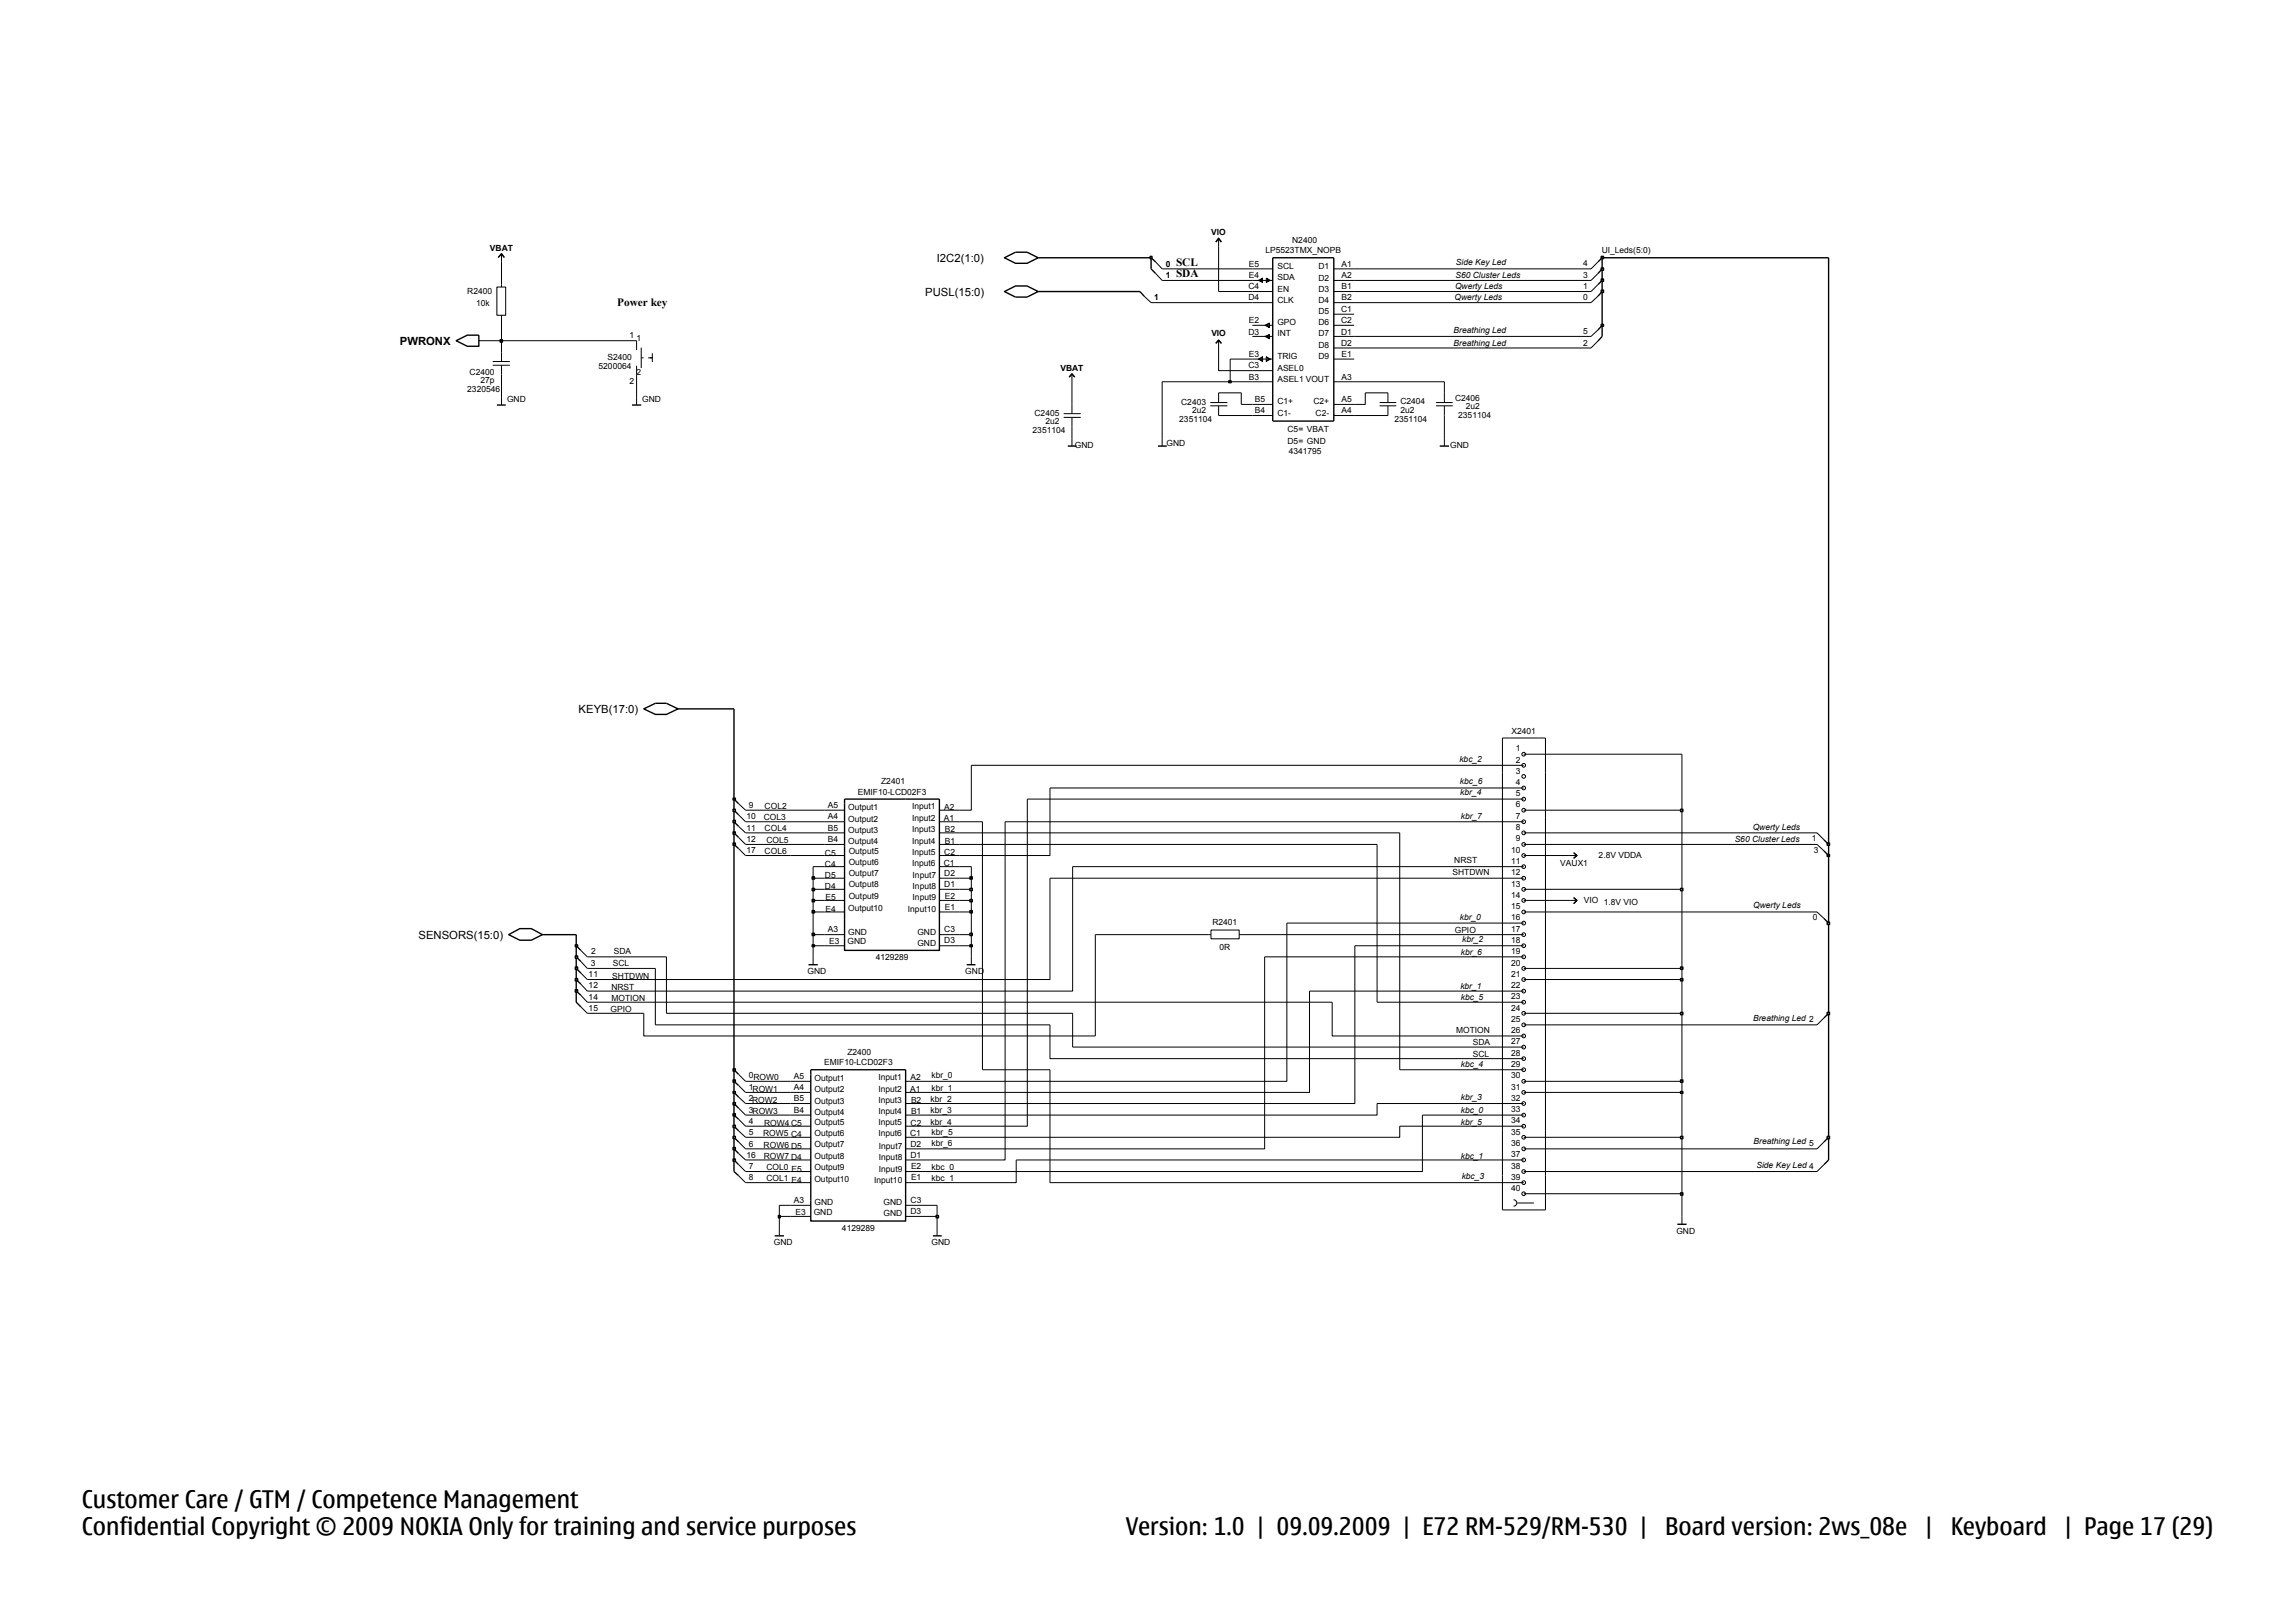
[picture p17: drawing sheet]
<svg xmlns="http://www.w3.org/2000/svg" width="420mm" height="297mm" viewBox="0 0 420 297" stroke-linecap="round" stroke-linejoin="round" font-family="sans-serif">
<defs><g id="words">
<g font-size="4.4">
<text x="15" y="275.9">Customer Care / GTM / Competence Management</text>
<text x="15" y="280.8">Confidential Copyright © 2009 NOKIA Only for training and service purposes</text>
<text x="206" y="280.9">Version: 1.0 | 09.09.2009 | E72 RM-529/RM-530 |</text>
<text x="304.8" y="280.9">Board version: 2ws_08e</text>
<text x="352.2" y="280.9">|</text>
<text x="357" y="280.9">Keyboard</text>
<text x="377.7" y="280.9">| Page 17 (29)</text>
</g>
<g font-size="2.1">
<text x="171.5" y="47.9">I2C2(1:0)</text>
<text x="215.2" y="50.7">SDA</text>
<text x="215.2" y="48.7">SCL</text>
<text x="112.9" y="56.1">Power key</text>
<text x="169.3" y="54.1">PUSL(15:0)</text>
<text x="73.2" y="63.1">PWRONX</text>
<text x="105.9" y="130.5">KEYB(17:0)</text>
<text x="76.6" y="171.8">SENSORS(15:0)</text>
</g>
<g font-size="1.5">
<text x="89.7" y="45.9">VBAT</text>
<text x="221.7" y="43">VIO</text>
<text x="231.6" y="46.3">LP5523TMX_NOPB</text>
<text x="236.5" y="44.5">N2400</text>
<text x="293.1" y="46.2">UI_Leds(5:0)</text>
<text x="85.5" y="53.8">R2400</text>
<text x="213.4" y="50.8">1</text>
<text x="213.4" y="48.8">0</text>
<text x="228.5" y="52.9">C4</text>
<text x="228.6" y="50.9">E4</text>
<text x="228.6" y="48.8">E5</text>
<text x="233.8" y="51.3">SDA</text>
<text x="233.8" y="49.2">SCL</text>
<text x="233.8" y="53.4">EN</text>
<text x="241.3" y="53.4">D3</text>
<text x="241.3" y="49.2">D1</text>
<text x="241.3" y="51.3">D2</text>
<text x="245.5" y="52.9">B1</text>
<text x="245.5" y="48.8">A1</text>
<text x="245.5" y="50.9">A2</text>
<text x="266.3" y="52.9">Qwerty Leds</text>
<text x="266.4" y="50.8">S60 Cluster Leds</text>
<text x="266.4" y="48.5">Side Key Led</text>
<text x="289.7" y="50.8">3</text>
<text x="289.7" y="48.8">4</text>
<text x="289.7" y="52.9">1</text>
<text x="87.1" y="56">10k</text>
<text x="211.2" y="54.9">1</text>
<text x="228.5" y="55">D4</text>
<text x="228.6" y="59.1">E2</text>
<text x="233.8" y="55.4">CLK</text>
<text x="233.8" y="59.5">GPO</text>
<text x="241.3" y="55.4">D4</text>
<text x="241.3" y="57.5">D5</text>
<text x="241.3" y="59.5">D6</text>
<text x="245.4" y="57.1">C1</text>
<text x="245.4" y="59.1">C2</text>
<text x="245.5" y="55">B2</text>
<text x="266.2" y="55">Qwerty Leds</text>
<text x="289.7" y="54.9">0</text>
<text x="111.2" y="65.9">S2400</text>
<text x="115.2" y="61.9">1</text>
<text x="116.5" y="62.4">1</text>
<text x="221.7" y="61.6">VIO</text>
<text x="228.5" y="61.2">D3</text>
<text x="228.6" y="65.3">E3</text>
<text x="233.8" y="65.7">TRIG</text>
<text x="233.8" y="61.6">INT</text>
<text x="241.3" y="61.6">D7</text>
<text x="241.3" y="63.7">D8</text>
<text x="241.3" y="65.7">D9</text>
<text x="245.4" y="61.2">D1</text>
<text x="245.4" y="63.3">D2</text>
<text x="245.5" y="65.3">E1</text>
<text x="266" y="61">Breathing Led</text>
<text x="266" y="63.3">Breathing Led</text>
<text x="289.7" y="63.2">2</text>
<text x="289.7" y="61.1">5</text>
<text x="85.5" y="71.8">2320546</text>
<text x="85.9" y="68.5">C2400</text>
<text x="87.9" y="70.1">27p</text>
<text x="109.5" y="67.6">5200064</text>
<text x="115.2" y="70.2">2</text>
<text x="116.5" y="68.5">2</text>
<text x="194.1" y="67.8">VBAT</text>
<text x="228.5" y="67.4">C3</text>
<text x="228.6" y="69.4">B3</text>
<text x="233.8" y="67.8">ASEL0</text>
<text x="233.8" y="69.9">ASEL1 VOUT</text>
<text x="245.5" y="69.4">A3</text>
<text x="92.8" y="73.5">GND</text>
<text x="117.5" y="73.5">GND</text>
<text x="189.3" y="76">C2405</text>
<text x="191.3" y="77.6">2u2</text>
<text x="215.8" y="77.2">2351104</text>
<text x="216.2" y="74">C2403</text>
<text x="218.1" y="75.6">2u2</text>
<text x="229.6" y="75.6">B4</text>
<text x="229.6" y="73.6">B5</text>
<text x="233.8" y="76.1">C1-</text>
<text x="233.8" y="74">C1+</text>
<text x="240.4" y="74">C2+</text>
<text x="240.8" y="76.1">C2-</text>
<text x="245.5" y="75.6">A4</text>
<text x="245.5" y="73.6">A5</text>
<text x="255.2" y="77.2">2351104</text>
<text x="256.3" y="74">C2404</text>
<text x="256.3" y="75.5">2u2</text>
<text x="266.3" y="73.3">C2406</text>
<text x="266.9" y="76.5">2351104</text>
<text x="268.3" y="74.9">2u2</text>
<text x="189" y="79.2">2351104</text>
<text x="196.7" y="81.9">GND</text>
<text x="213.5" y="81.6">GND</text>
<text x="235.6" y="81.2">D5= GND</text>
<text x="235.6" y="79.1">C5= VBAT</text>
<text x="235.8" y="83.1">4341795</text>
<text x="265.4" y="82.1">GND</text>
<text x="276.6" y="134.3">X2401</text>
<text x="277.4" y="137.4">1</text>
<text x="161.3" y="143.5">Z2401</text>
<text x="267.1" y="139.4">kbc_2</text>
<text x="267.2" y="143.4">kbc_6</text>
<text x="277.4" y="143.7">4</text>
<text x="277.4" y="139.6">2</text>
<text x="277.4" y="141.6">3</text>
<text x="136.6" y="149.9">10</text>
<text x="137" y="147.8">9</text>
<text x="139.9" y="148.1">COL2</text>
<text x="151.5" y="150">A4</text>
<text x="151.5" y="147.9">A5</text>
<text x="155.2" y="148.3">Output1</text>
<text x="157" y="145.4">EMIF10-LCD02F3</text>
<text x="166.9" y="148.1">Input1</text>
<text x="172.8" y="148.2">A2</text>
<text x="267.2" y="145.5">kbr_4</text>
<text x="267.3" y="149.8">kbr_7</text>
<text x="277.4" y="145.7">5</text>
<text x="277.4" y="147.8">6</text>
<text x="277.4" y="149.9">7</text>
<text x="136.6" y="152">11</text>
<text x="136.6" y="154">12</text>
<text x="139.8" y="150.1">COL3</text>
<text x="139.9" y="152.2">COL4</text>
<text x="140.3" y="154.4">COL5</text>
<text x="151.5" y="152">B5</text>
<text x="151.5" y="154.1">B4</text>
<text x="155.2" y="152.4">Output3</text>
<text x="155.2" y="154.5">Output4</text>
<text x="155.2" y="150.4">Output2</text>
<text x="166.9" y="150.2">Input2</text>
<text x="166.9" y="154.4">Input4</text>
<text x="166.9" y="152.2">Input3</text>
<text x="172.7" y="150.3">A1</text>
<text x="172.9" y="154.4">B1</text>
<text x="172.9" y="152.3">B2</text>
<text x="277.4" y="151.9">8</text>
<text x="277.4" y="153.9">9</text>
<text x="317.5" y="154.1">S60 Cluster Leds</text>
<text x="320.8" y="151.9">Qwerty Leds</text>
<text x="331.6" y="153.8">1</text>
<text x="136.6" y="156.1">17</text>
<text x="139.9" y="156.3">COL6</text>
<text x="151" y="158.6">C4</text>
<text x="151" y="156.6">C5</text>
<text x="151" y="160.7">D5</text>
<text x="155.3" y="158.3">Output6</text>
<text x="155.3" y="156.2">Output5</text>
<text x="155.3" y="160.4">Output7</text>
<text x="166.9" y="158.4">Input6</text>
<text x="166.9" y="156.4">Input5</text>
<text x="167" y="160.7">Input7</text>
<text x="172.7" y="158.4">C1</text>
<text x="172.8" y="156.4">C2</text>
<text x="172.8" y="160.3">D2</text>
<text x="265.8" y="160.2">SHTDWN</text>
<text x="266.1" y="157.9">NRST</text>
<text x="276.5" y="156.1">10</text>
<text x="276.5" y="158.1">11</text>
<text x="276.5" y="160.2">12</text>
<text x="285.5" y="158.5">VAUX1</text>
<text x="292.6" y="157.1">2.8V VDDA</text>
<text x="331.9" y="156">3</text>
<text x="151" y="162.7">D4</text>
<text x="151.1" y="166.9">E4</text>
<text x="151.1" y="164.8">E5</text>
<text x="155.2" y="166.7">Output10</text>
<text x="155.3" y="162.4">Output8</text>
<text x="155.3" y="164.5">Output9</text>
<text x="166.2" y="166.9">Input10</text>
<text x="167" y="164.8">Input9</text>
<text x="167" y="162.7">Input8</text>
<text x="172.8" y="162.3">D1</text>
<text x="172.9" y="166.5">E1</text>
<text x="172.9" y="164.4">E2</text>
<text x="276.5" y="162.2">13</text>
<text x="276.5" y="164.3">14</text>
<text x="276.5" y="166.4">15</text>
<text x="289.9" y="165.2">VIO 1.8V VIO</text>
<text x="320.8" y="166.2">Qwerty Leds</text>
<text x="151.5" y="170.6">A3</text>
<text x="151.7" y="172.7">E3</text>
<text x="155.1" y="172.8">GND</text>
<text x="155.2" y="171">GND</text>
<text x="167.9" y="171">GND</text>
<text x="167.9" y="173.1">GND</text>
<text x="172.8" y="170.6">C3</text>
<text x="172.8" y="172.6">D3</text>
<text x="221.9" y="169.4">R2401</text>
<text x="223.2" y="173.9">0R</text>
<text x="266.2" y="170.8">GPIO</text>
<text x="267.2" y="168.3">kbr_0</text>
<text x="267.6" y="172.4">kbr_2</text>
<text x="276.5" y="168.4">16</text>
<text x="276.5" y="170.5">17</text>
<text x="276.5" y="172.6">18</text>
<text x="331.8" y="168.4">0</text>
<text x="107.7" y="178.8">11</text>
<text x="108.2" y="176.8">3</text>
<text x="108.2" y="174.7">2</text>
<text x="112.1" y="179.1">SHTDWN</text>
<text x="112.1" y="176.8">SCL</text>
<text x="112.3" y="174.6">SDA</text>
<text x="147.8" y="178.2">GND</text>
<text x="160.3" y="175.7">4129289</text>
<text x="176.7" y="178.2">GND</text>
<text x="267.3" y="174.8">kbr_6</text>
<text x="276.5" y="174.6">19</text>
<text x="276.5" y="176.7">20</text>
<text x="276.5" y="178.8">21</text>
<text x="107.7" y="185">15</text>
<text x="107.7" y="180.8">12</text>
<text x="107.7" y="183">14</text>
<text x="111.7" y="185.2">GPIO</text>
<text x="111.9" y="183.1">MOTION</text>
<text x="111.9" y="181.2">NRST</text>
<text x="267.3" y="180.9">kbr_1</text>
<text x="267.3" y="183">kbc_5</text>
<text x="276.5" y="180.8">22</text>
<text x="276.5" y="182.9">23</text>
<text x="276.5" y="184.9">24</text>
<text x="266.5" y="189.1">MOTION</text>
<text x="269.5" y="191.3">SDA</text>
<text x="276.5" y="187">25</text>
<text x="276.5" y="189.1">26</text>
<text x="276.5" y="191.1">27</text>
<text x="320.8" y="186.9">Breathing Led 2</text>
<text x="137" y="197.4">0ROW0</text>
<text x="145.3" y="197.5">A5</text>
<text x="149.1" y="197.9">Output1</text>
<text x="150.8" y="194.9">EMIF10-LCD02F3</text>
<text x="155.1" y="193.1">Z2400</text>
<text x="160.7" y="197.7">Input1</text>
<text x="166.6" y="197.7">A2</text>
<text x="170.5" y="197.3">kbr_0</text>
<text x="267.3" y="195.3">kbc_4</text>
<text x="269.5" y="193.4">SCL</text>
<text x="276.5" y="193.2">28</text>
<text x="276.5" y="195.3">29</text>
<text x="276.5" y="197.3">30</text>
<text x="137" y="203.6">3ROW3</text>
<text x="137" y="199.5">1ROW1</text>
<text x="137" y="201.5">2ROW2</text>
<text x="145.3" y="199.5">A4</text>
<text x="145.3" y="203.6">B4</text>
<text x="145.3" y="201.5">B5</text>
<text x="149.1" y="199.9">Output2</text>
<text x="149.1" y="202">Output3</text>
<text x="160.7" y="199.8">Input2</text>
<text x="160.7" y="203.9">Input4</text>
<text x="160.7" y="201.8">Input3</text>
<text x="166.6" y="199.8">A1</text>
<text x="166.7" y="203.9">B1</text>
<text x="166.7" y="201.9">B2</text>
<text x="170.3" y="203.7">kbr_3</text>
<text x="170.3" y="201.7">kbr_2</text>
<text x="170.5" y="199.7">kbr_1</text>
<text x="267.3" y="201.3">kbr_3</text>
<text x="267.3" y="203.6">kbc_0</text>
<text x="276.5" y="203.6">33</text>
<text x="276.5" y="199.4">31</text>
<text x="276.5" y="201.4">32</text>
<text x="137" y="205.7">4</text>
<text x="137" y="209.8">6</text>
<text x="137" y="207.7">5</text>
<text x="139.7" y="208">ROW5 C4</text>
<text x="139.8" y="206">ROW4 C5</text>
<text x="149.1" y="209.9">Output7</text>
<text x="149.1" y="207.9">Output6</text>
<text x="149.1" y="205.8">Output5</text>
<text x="149.1" y="204.1">Output4</text>
<text x="160.7" y="208">Input6</text>
<text x="160.7" y="205.9">Input5</text>
<text x="166.6" y="208">C1</text>
<text x="166.6" y="209.8">D2</text>
<text x="166.6" y="206">C2</text>
<text x="170.3" y="205.8">kbr_4</text>
<text x="170.5" y="209.7">kbr_6</text>
<text x="170.5" y="207.7">kbr_5</text>
<text x="267.3" y="205.8">kbr_5</text>
<text x="276.5" y="205.6">34</text>
<text x="276.5" y="207.6">35</text>
<text x="276.5" y="209.7">36</text>
<text x="320.9" y="209.3">Breathing Led</text>
<text x="331.1" y="209.8">5</text>
<text x="136.6" y="211.8">16</text>
<text x="137" y="216">8</text>
<text x="137" y="213.9">7</text>
<text x="139.8" y="210.1">ROW6 D5</text>
<text x="139.8" y="212">ROW7 D4</text>
<text x="140.3" y="214">COL0 E5</text>
<text x="149.1" y="212">Output8</text>
<text x="149.1" y="214.1">Output9</text>
<text x="160.8" y="212.3">Input8</text>
<text x="160.8" y="210.2">Input7</text>
<text x="160.8" y="214.4">Input9</text>
<text x="166.6" y="211.9">D1</text>
<text x="166.7" y="214">E2</text>
<text x="170.5" y="214">kbc_0</text>
<text x="267.3" y="212">kbc_1</text>
<text x="267.5" y="215.7">kbc_3</text>
<text x="276.5" y="211.8">37</text>
<text x="276.5" y="213.9">38</text>
<text x="276.5" y="215.9">39</text>
<text x="321.4" y="213.7">Side Key Led 4</text>
<text x="140.3" y="216.2">COL1 E4</text>
<text x="145.3" y="220.2">A3</text>
<text x="149" y="216.3">Output10</text>
<text x="149.1" y="220.6">GND</text>
<text x="160" y="216.4">Input10</text>
<text x="161.7" y="220.6">GND</text>
<text x="166.6" y="220.2">C3</text>
<text x="166.7" y="216">E1</text>
<text x="170.5" y="216.1">kbc_1</text>
<text x="276.5" y="218">40</text>
<text x="141.6" y="227.8">GND</text>
<text x="145.6" y="222.3">E3</text>
<text x="148.9" y="222.4">GND</text>
<text x="154.1" y="225.3">4129289</text>
<text x="161.7" y="222.6">GND</text>
<text x="166.6" y="222.2">D3</text>
<text x="170.5" y="227.8">GND</text>
<text x="306.8" y="225.7">GND</text>
</g>
</g></defs>
<g fill="none" stroke="#000" stroke-width=".18">
<path d="M90.9 52.5h1.6v5.2h-1.6zM91.8 46.4v1.5M91.8 52v.5M91.8 57.7v.5M91.8 46.4l-.6 .7M91.8 46.4l.5 .7M209.4 54.2l1.3 1.2M211.5 50l1.2 1.3M211.5 47.9l1.2 1.3M222.5 44.3l.5-.7 .5 .7M223 43.6v1.5M229.2 49.2h3.7"/>
<path d="M229.2 55.4h3.7M229.2 51.3h3.7M229.2 59.5h3.7M229.2 53.3h3.7M231.1 50.9l-.4 .4 .4 .4-.8-.4 .8-.4v.8M231.5 59.5l.8-.4-.4 .4 .4 .5zM231.7 50.9l.8 .4-.8 .4 .5-.4zM231.7 50.9v.8M232.3 59.1v.9M244.1 49.2h3.7M244.1 53.3h3.7M244.1 55.4h3.7"/>
<path d="M244.1 51.3h3.7M244.1 57.5h3.7M244.1 59.5h3.7M292.4 52.1l-1.2 1.2M292.4 54.2l-1.2 1.2M292.4 50l-1.2 1.3M292.4 47.9l-1.2 1.3M87.6 62.3h4.2v3.9M90.2 66.2h3.1M90.2 66.8h3.1M91.8 66.8v7.3M116.5 62.3v1.7"/>
<path d="M116.5 66.9v7.2M117.3 63.6v3.7M117.3 65.5h.5M118.6 65.5h.8M119.4 64.6v1.6M194.6 76.4h3.2M194.6 75.7h3.2M195.7 69l.5-.6 .5 .6M196.2 68.4v1.5M196.2 74v1.7M196.2 76.4v1.7M221.5 74.3h3.1"/>
<path d="M221.5 73.7h3.1M223 62.2v1.5M223 71.9v1.8M223 74.3v1.7M223 62.2l-.5 .6M223 62.2l.5 .6M229.2 65.7h3.7M229.2 69.9h3.7M229.2 74h3.7M229.2 61.6h3.7M229.2 67.8h3.7M229.2 76h3.7"/>
<path d="M231.1 65.3l-.4 .4 .4 .4-.8-.4 .8-.4v.8M231.5 61.6l.8-.4-.4 .4 .4 .4zM231.7 65.3l.8 .4-.8 .4 .5-.4zM231.7 65.3v.8M232.3 61.2v.8M244.1 61.6h3.7M244.1 65.7h3.7M244.1 76h3.7M244.1 69.9h3.7M244.1 63.7h3.7M244.1 74h3.7M252.5 74.3h3"/>
<path d="M252.5 73.7h3M254 71.9v1.8M254 74.3v1.7M262.8 73.7h3.1M262.8 74.3h3.1M264.3 71.9v1.8M264.3 74.3v1.7M292.4 60.4l-1.2 1.2M292.4 62.4l-1.2 1.3M196.2 80.2v1.4M212.7 80.2v1.4M264.3 80.2v1.4"/>
<path d="M275 135.1h7.8v86.3h-7.8zM135.2 155.3l1.2 1.3M135.2 151.2l1.2 1.2M135.2 149.1l1.2 1.3M135.2 147.1l1.2 1.2M135.2 153.3l1.2 1.2M150.9 156.6h3.7M150.9 152.4h3.7M150.9 148.3h3.7M150.9 154.5h3.7M150.9 158.6h3.7M150.9 150.4h3.7"/>
<path d="M171.9 156.6h3.7M171.9 152.4h3.7M171.9 150.4h3.7M171.9 148.3h3.7M171.9 154.5h3.7M171.9 158.6h3.7M287.1 156.6h1.5M288 156l.6 .6-.6 .5M332.5 152.4l1.3 1.3M332.5 154.5l1.3 1.2M106.3 178.1l1.2 1.1M106.3 173.9l1.2 1.2"/>
<path d="M106.3 175.9l1.2 1.3M148.8 175.1v1.4M150.9 164.8h3.7M150.9 162.7h3.7M150.9 166.9h3.7M150.9 173.1h3.7M150.9 171h3.7M150.9 160.7h3.7M171.9 173.1h3.7M171.9 162.7h3.7M171.9 166.9h3.7M171.9 164.8h3.7"/>
<path d="M171.9 171h3.7M171.9 160.7h3.7M177.8 175.1v1.4M221.1 171h.5M221.6 170.2h5.2v1.6h-5.2zM226.8 171h.5M287.1 164.8h1.5M288 164.3l.6 .5-.6 .6M332.5 166.9l1.3 1.2M106.3 180.1l1.2 1.3M106.3 182.1l1.2 1.3M106.3 184.2l1.2 1.2"/>
<path d="M135.2 196.6l1.2 1.3M135.2 198.6l1.2 1.3M144.7 197.9h3.7M144.7 199.9h3.7M165.7 199.9h3.8M165.7 197.9h3.8M333.8 186.3l-1.3 1.2M135.2 200.8l1.2 1.1M135.2 215.1l1.2 1.3M135.2 213.1l1.2 1.3M135.2 209l1.2 1.2M135.2 206.9l1.2 1.2"/>
<path d="M135.2 211.1l1.2 1.2M135.2 204.8l1.2 1.3M135.2 202.8l1.2 1.3M144.7 216.4h3.7M144.7 204.1h3.7M144.7 208.1h3.7M144.7 210.2h3.7M144.7 214.4h3.7M144.7 212.3h3.7M144.7 206.1h3.7M144.7 201.9h3.7M165.7 212.3h3.8"/>
<path d="M165.7 206.1h3.8M165.7 201.9h3.8M165.7 216.4h3.8M165.7 214.4h3.8M165.7 204.1h3.8M165.7 208.1h3.8M165.7 210.2h3.8M277 219.6a.59 .59 0 0 1 .6 .5 .59 .59 0 0 1-.6 .6M333.8 209l-1.3 1.2M333.8 213.1l-1.3 1.3M142.6 222.6v3.6M144.7 222.6h3.7"/>
<path d="M144.7 220.6h3.7M165.7 222.6h3.8M165.7 220.6h3.8M171.5 222.6v3.6M277.7 220.1h3M307.8 222.6v1.4"/>
<circle cx="278.9" cy="138" r=".34"/>
<circle cx="278.9" cy="158.6" r=".34"/>
<circle cx="278.9" cy="140" r=".34"/>
<circle cx="278.9" cy="156.6" r=".34"/>
<circle cx="278.9" cy="148.3" r=".34"/>
<circle cx="278.9" cy="154.5" r=".34"/>
<circle cx="278.9" cy="152.4" r=".34"/>
<circle cx="278.9" cy="150.4" r=".34"/>
<circle cx="278.9" cy="146.2" r=".34"/>
<circle cx="278.9" cy="144.2" r=".34"/>
<circle cx="278.9" cy="142.1" r=".34"/>
<circle cx="278.9" cy="173.1" r=".34"/>
<circle cx="278.9" cy="160.7" r=".34"/>
<circle cx="278.9" cy="166.9" r=".34"/>
<circle cx="278.9" cy="164.8" r=".34"/>
<circle cx="278.9" cy="179.2" r=".34"/>
<circle cx="278.9" cy="177.2" r=".34"/>
<circle cx="278.9" cy="171" r=".34"/>
<circle cx="278.9" cy="175.1" r=".34"/>
<circle cx="278.9" cy="162.7" r=".34"/>
<circle cx="278.9" cy="168.9" r=".34"/>
<circle cx="278.9" cy="193.7" r=".34"/>
<circle cx="278.9" cy="197.9" r=".34"/>
<circle cx="278.9" cy="181.4" r=".34"/>
<circle cx="278.9" cy="183.4" r=".34"/>
<circle cx="278.9" cy="195.8" r=".34"/>
<circle cx="278.9" cy="191.6" r=".34"/>
<circle cx="278.9" cy="189.6" r=".34"/>
<circle cx="278.9" cy="199.9" r=".34"/>
<circle cx="278.9" cy="185.4" r=".34"/>
<circle cx="278.9" cy="187.5" r=".34"/>
<circle cx="278.9" cy="216.4" r=".34"/>
<circle cx="278.9" cy="206.1" r=".34"/>
<circle cx="278.9" cy="218.4" r=".34"/>
<circle cx="278.9" cy="212.3" r=".34"/>
<circle cx="278.9" cy="214.4" r=".34"/>
<circle cx="278.9" cy="204.1" r=".34"/>
<circle cx="278.9" cy="201.9" r=".34"/>
<circle cx="278.9" cy="208.1" r=".34"/>
<circle cx="278.9" cy="210.2" r=".34"/>
</g>
<g fill="none" stroke="#000" stroke-width=".25">
<path d="M91.2 47.1l.6-.7 .5 .7M183.8 47.2l2-1h2.2l2 1-2 1h-2.2zM183.8 53.3l2-1h2.2l2 1-2 1.1h-2.2zM208.6 53.3l.8 .9M210.7 49.2l.8 .8M210.7 47.2l.8 .7M222.5 44.3l.5-.7 .5 .7M232.9 47.2h11.2v29.9h-11.2zM293.2 53.3l-.8 .9M293.2 49.2l-.8 .8M293.2 47.2l-.8 .7M293.2 51.3l-.8 .8"/>
<path d="M293.2 59.5l-.8 .9M83.5 62.3l2-1h2.1v2.1h-2.1zM90.9 74.1h1.6M115.7 74.1h1.6M195.7 69l.5-.6 .5 .6M222.5 62.8l.5-.6 .5 .6M293.2 61.6l-.8 .8M195.4 81.6h1.6M211.9 81.6h1.6M263.5 81.6h1.7M117.8 129.7l2.1-1h2.1l2.1 1-2.1 1h-2.1zM134.3 154.5l.9 .8"/>
<path d="M134.3 152.4l.9 .9M134.3 150.4l.9 .8M134.3 148.3l.9 .8M134.3 146.2l.9 .9M154.6 146.2h17.3v27.7h-17.3zM288 156l.6 .6-.6 .5M333.8 153.7l.8 .8M333.8 155.7l.8 .9M93.1 171l2-1.1h2.1l2.1 1.1-2.1 1.1h-2.1zM105.5 177.2l.8 .9M105.5 179.2l.8 .9M105.5 173.1l.8 .8"/>
<path d="M105.5 175.1l.8 .8M148 176.5h1.6M176.9 176.5h1.6M288 164.3l.6 .5-.6 .6M333.8 168.1l.8 .8M105.5 181.4l.8 .7M105.5 183.4l.8 .8M134.3 199.9l.9 .9M134.3 195.8l.9 .8M134.3 197.9l.9 .7M148.4 195.8h17.3v27.6h-17.3zM334.6 185.4l-.8 .9"/>
<path d="M134.3 214.4l.9 .7M134.3 212.3l.9 .8M134.3 208.1l.9 .9M134.3 206.1l.9 .8M134.3 210.2l.9 .9M134.3 204.1l.9 .7M134.3 201.9l.9 .9M334.6 208.1l-.8 .9M334.6 212.3l-.8 .8M141.8 226.2h1.7M170.7 226.2h1.6M307 224h1.7"/>
</g>
<path d="M91.5 62.2h.4v.4h-.4z" fill-rule="evenodd" fill="#c2c2c2" stroke="#000" stroke-width=".25"/>
<path d="M91.8 58.2v4.1h24.7" fill="none" stroke="#000" stroke-width=".18"/>
<path d="M142.5 222.4h.3v.5h-.3z" fill-rule="evenodd" fill="#c2c2c2" stroke="#000" stroke-width=".25"/>
<path d="M142.6 220.6v2h2.1M169.5 222.6h2" fill="none" stroke="#000" stroke-width=".18"/>
<path d="M171.3 222.4h.4v.5h-.4z" fill-rule="evenodd" fill="#c2c2c2" stroke="#000" stroke-width=".25"/>
<path d="M278.9 218.4h28.9v4.2M142.6 220.6h2.1M169.5 220.6h2v2" fill="none" stroke="#000" stroke-width=".18"/>
<path d="M307.6 218.3h.4v.4h-.4z" fill-rule="evenodd" fill="#c2c2c2" stroke="#000" stroke-width=".25"/>
<path d="M91.8 47.9v4.1M192.2 195.8v20.6h86.7M136.4 214.4h8.3M136.4 216.4h8.3M186 212.3v4.1h-16.5M260.3 204.1v10.3h-90.8M278.9 214.4h53.6M307.8 208.1v10.3" fill="none" stroke="#000" stroke-width=".18"/>
<path d="M134.3 212.3v2.1" fill="none" stroke="#000" stroke-width=".25"/>
<path d="M134.2 212.1h.4v.4h-.4z" fill-rule="evenodd" fill="#c2c2c2" stroke="#000" stroke-width=".25"/>
<path d="M134.3 210.2v2.1M334.6 208.1v4.2" fill="none" stroke="#000" stroke-width=".25"/>
<path d="M183.9 150.4v61.9h-14.4M136.4 212.3h8.3M186 212.3h92.9" fill="none" stroke="#000" stroke-width=".18"/>
<path d="M134.2 210h.4v.4h-.4z" fill-rule="evenodd" fill="#c2c2c2" stroke="#000" stroke-width=".25"/>
<path d="M134.3 208.1v2.1" fill="none" stroke="#000" stroke-width=".25"/>
<path d="M231.4 175.1v35.1h-61.9M136.4 210.2h8.3M278.9 210.2h53.6" fill="none" stroke="#000" stroke-width=".18"/>
<path d="M134.2 208h.4v.4h-.4z" fill-rule="evenodd" fill="#c2c2c2" stroke="#000" stroke-width=".25"/>
<path d="M134.3 206.1v2" fill="none" stroke="#000" stroke-width=".25"/>
<path d="M136.4 208.1h8.3M256.2 206.1v2h-86.7M278.9 208.1h28.9" fill="none" stroke="#000" stroke-width=".18"/>
<path d="M307.6 208h.4v.4h-.4z" fill-rule="evenodd" fill="#c2c2c2" stroke="#000" stroke-width=".25"/>
<path d="M307.8 199.9v8.2" fill="none" stroke="#000" stroke-width=".18"/>
<path d="M334.4 208h.4v.4h-.4z" fill-rule="evenodd" fill="#c2c2c2" stroke="#000" stroke-width=".25"/>
<path d="M334.6 185.4v22.7" fill="none" stroke="#000" stroke-width=".25"/>
<path d="M134.2 205.9h.4v.4h-.4z" fill-rule="evenodd" fill="#c2c2c2" stroke="#000" stroke-width=".25"/>
<path d="M134.3 204.1v2" fill="none" stroke="#000" stroke-width=".25"/>
<path d="M188 146.2v59.9h-18.5M136.4 206.1h8.3M256.2 206.1h22.7" fill="none" stroke="#000" stroke-width=".18"/>
<path d="M134.2 203.8h.4v.4h-.4z" fill-rule="evenodd" fill="#c2c2c2" stroke="#000" stroke-width=".25"/>
<path d="M134.3 201.9v2.2" fill="none" stroke="#000" stroke-width=".25"/>
<path d="M136.4 204.1h8.3M252 201.9v2.2h-82.5M260.3 204.1h18.6" fill="none" stroke="#000" stroke-width=".18"/>
<path d="M134.2 201.8h.4v.4h-.4z" fill-rule="evenodd" fill="#c2c2c2" stroke="#000" stroke-width=".25"/>
<path d="M134.3 199.9v2" fill="none" stroke="#000" stroke-width=".25"/>
<path d="M247.9 173.1v28.8h-78.4M136.4 201.9h8.3M252 201.9h26.9" fill="none" stroke="#000" stroke-width=".18"/>
<path d="M134.2 199.7h.4v.4h-.4z" fill-rule="evenodd" fill="#c2c2c2" stroke="#000" stroke-width=".25"/>
<path d="M134.3 197.9v2" fill="none" stroke="#000" stroke-width=".25"/>
<path d="M136.4 199.9h8.3M239.6 181.4v18.5h-70.1M278.9 199.9h28.9" fill="none" stroke="#000" stroke-width=".18"/>
<path d="M307.6 199.7h.4v.4h-.4z" fill-rule="evenodd" fill="#c2c2c2" stroke="#000" stroke-width=".25"/>
<path d="M307.8 197.9v2" fill="none" stroke="#000" stroke-width=".18"/>
<path d="M134.2 197.6h.4v.4h-.4z" fill-rule="evenodd" fill="#c2c2c2" stroke="#000" stroke-width=".25"/>
<path d="M134.3 195.8v2.1" fill="none" stroke="#000" stroke-width=".25"/>
<path d="M235.5 168.9v29h-66M136.4 197.9h8.3M278.9 197.9h28.9" fill="none" stroke="#000" stroke-width=".18"/>
<path d="M307.6 197.6h.4v.4h-.4z" fill-rule="evenodd" fill="#c2c2c2" stroke="#000" stroke-width=".25"/>
<path d="M307.8 185.4v12.5" fill="none" stroke="#000" stroke-width=".18"/>
<path d="M134.2 195.6h.4v.4h-.4z" fill-rule="evenodd" fill="#c2c2c2" stroke="#000" stroke-width=".25"/>
<path d="M134.3 154.5v41.3" fill="none" stroke="#000" stroke-width=".25"/>
<path d="M179.8 150.4v45.4h12.4M256.2 152.4v43.4h22.7M119.9 177.2v10.3h72.3v6.2h86.7M122 175.1v10.3h74.3v6.2h82.6M200.4 171v18.6h-82.6v-4.2h-10.3M243.8 183.4v6.2h35.1M278.9 187.5h53.6M278.9 185.4h28.9" fill="none" stroke="#000" stroke-width=".18"/>
<path d="M307.6 185.3h.4v.4h-.4z" fill-rule="evenodd" fill="#c2c2c2" stroke="#000" stroke-width=".25"/>
<path d="M307.8 179.2v6.2" fill="none" stroke="#000" stroke-width=".18"/>
<path d="M334.4 185.3h.4v.4h-.4z" fill-rule="evenodd" fill="#c2c2c2" stroke="#000" stroke-width=".25"/>
<path d="M334.6 168.9v16.5M105.5 181.4v2" fill="none" stroke="#000" stroke-width=".25"/>
<path d="M252 154.5v28.9h26.9M107.5 183.4h136.3" fill="none" stroke="#000" stroke-width=".18"/>
<path d="M105.3 181.1h.4v.4h-.4z" fill-rule="evenodd" fill="#c2c2c2" stroke="#000" stroke-width=".25"/>
<path d="M105.5 179.2v2.2" fill="none" stroke="#000" stroke-width=".25"/>
<path d="M196.3 158.6v22.8h-88.8M239.6 181.4h39.3" fill="none" stroke="#000" stroke-width=".18"/>
<path d="M105.3 179.1h.4v.4h-.4z" fill-rule="evenodd" fill="#c2c2c2" stroke="#000" stroke-width=".25"/>
<path d="M105.5 177.2v2" fill="none" stroke="#000" stroke-width=".25"/>
<path d="M192.2 160.7v18.5h-84.7M278.9 179.2h28.9" fill="none" stroke="#000" stroke-width=".18"/>
<path d="M307.6 179.1h.4v.4h-.4z" fill-rule="evenodd" fill="#c2c2c2" stroke="#000" stroke-width=".25"/>
<path d="M307.8 177.2v2" fill="none" stroke="#000" stroke-width=".18"/>
<path d="M105.3 177h.4v.4h-.4z" fill-rule="evenodd" fill="#c2c2c2" stroke="#000" stroke-width=".25"/>
<path d="M105.5 175.1v2.1" fill="none" stroke="#000" stroke-width=".25"/>
<path d="M107.5 177.2h12.4M278.9 177.2h28.9" fill="none" stroke="#000" stroke-width=".18"/>
<path d="M307.6 177h.4v.4h-.4z" fill-rule="evenodd" fill="#c2c2c2" stroke="#000" stroke-width=".25"/>
<path d="M307.8 162.7v14.5" fill="none" stroke="#000" stroke-width=".18"/>
<path d="M105.3 174.9h.4v.5h-.4z" fill-rule="evenodd" fill="#c2c2c2" stroke="#000" stroke-width=".25"/>
<path d="M105.5 173.1v2" fill="none" stroke="#000" stroke-width=".25"/>
<path d="M107.5 175.1h14.5M148.8 173.1v2M177.8 173.1v2M231.4 175.1h47.5" fill="none" stroke="#000" stroke-width=".18"/>
<path d="M105.3 172.9h.4v.3h-.4z" fill-rule="evenodd" fill="#c2c2c2" stroke="#000" stroke-width=".25"/>
<path d="M105.5 171v2.1" fill="none" stroke="#000" stroke-width=".25"/>
<path d="M148.6 172.9h.5v.3h-.5z" fill-rule="evenodd" fill="#c2c2c2" stroke="#000" stroke-width=".25"/>
<path d="M148.8 171v2.1h2.1M175.6 173.1h2.2" fill="none" stroke="#000" stroke-width=".18"/>
<path d="M177.5 172.9h.4v.3h-.4z" fill-rule="evenodd" fill="#c2c2c2" stroke="#000" stroke-width=".25"/>
<path d="M177.8 171v2.1M247.9 173.1h31" fill="none" stroke="#000" stroke-width=".18"/>
<path d="M99.3 171h6.2" fill="none" stroke="#000" stroke-width=".25"/>
<path d="M148.6 170.8h.5v.4h-.5z" fill-rule="evenodd" fill="#c2c2c2" stroke="#000" stroke-width=".25"/>
<path d="M148.8 166.9v4.1h2.1M175.6 171h2.2" fill="none" stroke="#000" stroke-width=".18"/>
<path d="M177.5 170.8h.4v.4h-.4z" fill-rule="evenodd" fill="#c2c2c2" stroke="#000" stroke-width=".25"/>
<path d="M177.8 166.9v4.1M200.4 171h20.7M227.3 171h51.6M235.5 168.9h43.4" fill="none" stroke="#000" stroke-width=".18"/>
<path d="M334.4 168.7h.4v.5h-.4z" fill-rule="evenodd" fill="#c2c2c2" stroke="#000" stroke-width=".25"/>
<path d="M334.6 156.6v12.3" fill="none" stroke="#000" stroke-width=".25"/>
<path d="M148.6 166.6h.5v.5h-.5z" fill-rule="evenodd" fill="#c2c2c2" stroke="#000" stroke-width=".25"/>
<path d="M148.8 164.8v2.1h2.1M175.6 166.9h2.2" fill="none" stroke="#000" stroke-width=".18"/>
<path d="M177.5 166.6h.4v.5h-.4z" fill-rule="evenodd" fill="#c2c2c2" stroke="#000" stroke-width=".25"/>
<path d="M177.8 164.8v2.1M278.9 166.9h53.6" fill="none" stroke="#000" stroke-width=".18"/>
<path d="M148.6 164.6h.5v.4h-.5z" fill-rule="evenodd" fill="#c2c2c2" stroke="#000" stroke-width=".25"/>
<path d="M148.8 162.7v2.1h2.1M175.6 164.8h2.2" fill="none" stroke="#000" stroke-width=".18"/>
<path d="M177.5 164.6h.4v.4h-.4z" fill-rule="evenodd" fill="#c2c2c2" stroke="#000" stroke-width=".25"/>
<path d="M177.8 162.7v2.1M278.9 164.8h8.2" fill="none" stroke="#000" stroke-width=".18"/>
<path d="M148.6 162.6h.5v.4h-.5z" fill-rule="evenodd" fill="#c2c2c2" stroke="#000" stroke-width=".25"/>
<path d="M148.8 160.7v2h2.1M175.6 162.7h2.2" fill="none" stroke="#000" stroke-width=".18"/>
<path d="M177.5 162.6h.4v.4h-.4z" fill-rule="evenodd" fill="#c2c2c2" stroke="#000" stroke-width=".25"/>
<path d="M177.8 160.7v2M278.9 162.7h28.9" fill="none" stroke="#000" stroke-width=".18"/>
<path d="M307.6 162.6h.4v.4h-.4z" fill-rule="evenodd" fill="#c2c2c2" stroke="#000" stroke-width=".25"/>
<path d="M307.8 148.3v14.4" fill="none" stroke="#000" stroke-width=".18"/>
<path d="M148.6 160.5h.5v.4h-.5z" fill-rule="evenodd" fill="#c2c2c2" stroke="#000" stroke-width=".25"/>
<path d="M148.8 158.6v2.1h2.1M175.6 160.7h2.2" fill="none" stroke="#000" stroke-width=".18"/>
<path d="M177.5 160.5h.4v.4h-.4z" fill-rule="evenodd" fill="#c2c2c2" stroke="#000" stroke-width=".25"/>
<path d="M136.4 156.6h14.5M148.8 158.6h2.1M175.6 158.6h2.2v2.1M192.2 144.2v12.4h-16.6M196.3 158.6h82.6M278.9 156.6h8.2M192.2 160.7h86.7" fill="none" stroke="#000" stroke-width=".18"/>
<path d="M334.4 156.4h.4v.3h-.4z" fill-rule="evenodd" fill="#c2c2c2" stroke="#000" stroke-width=".25"/>
<path d="M334.6 154.5v2.1" fill="none" stroke="#000" stroke-width=".25"/>
<path d="M134.2 154.3h.4v.4h-.4z" fill-rule="evenodd" fill="#c2c2c2" stroke="#000" stroke-width=".25"/>
<path d="M134.3 152.4v2.1" fill="none" stroke="#000" stroke-width=".25"/>
<path d="M136.4 154.5h14.5M175.6 154.5h76.4M278.9 154.5h53.6" fill="none" stroke="#000" stroke-width=".18"/>
<path d="M334.4 154.3h.4v.4h-.4z" fill-rule="evenodd" fill="#c2c2c2" stroke="#000" stroke-width=".25"/>
<path d="M334.6 47.2v107.3" fill="none" stroke="#000" stroke-width=".25"/>
<path d="M134.2 152.2h.4v.5h-.4z" fill-rule="evenodd" fill="#c2c2c2" stroke="#000" stroke-width=".25"/>
<path d="M134.3 150.4v2" fill="none" stroke="#000" stroke-width=".25"/>
<path d="M136.4 152.4h14.5M175.6 152.4h80.6M278.9 152.4h53.6" fill="none" stroke="#000" stroke-width=".18"/>
<path d="M134.2 150.1h.4v.4h-.4z" fill-rule="evenodd" fill="#c2c2c2" stroke="#000" stroke-width=".25"/>
<path d="M134.3 148.3v2.1" fill="none" stroke="#000" stroke-width=".25"/>
<path d="M136.4 150.4h14.5M175.6 150.4h4.2M183.9 150.4h95" fill="none" stroke="#000" stroke-width=".18"/>
<path d="M134.2 148.1h.4v.4h-.4z" fill-rule="evenodd" fill="#c2c2c2" stroke="#000" stroke-width=".25"/>
<path d="M134.3 146.2v2.1" fill="none" stroke="#000" stroke-width=".25"/>
<path d="M136.4 148.3h14.5M177.8 140v8.3h-2.2M278.9 148.3h28.9" fill="none" stroke="#000" stroke-width=".18"/>
<path d="M307.6 148.1h.4v.4h-.4z" fill-rule="evenodd" fill="#c2c2c2" stroke="#000" stroke-width=".25"/>
<path d="M307.8 138v10.3" fill="none" stroke="#000" stroke-width=".18"/>
<path d="M134.2 146.1h.4v.3h-.4z" fill-rule="evenodd" fill="#c2c2c2" stroke="#000" stroke-width=".25"/>
<path d="M124.1 129.7h10.2v16.5" fill="none" stroke="#000" stroke-width=".25"/>
<g fill="none" stroke="#000" stroke-width=".18">
<path d="M196.2 69.9v4.1M196.2 78.1v2.1M223 76h6.2M223 71.9h4.2v2.1h2M225.1 69.9h-12.4v10.3M247.8 76h6.2M254 71.9h-4.1v2.1h-2.1M264.3 69.9v2M264.3 76v4.2M278.9 138h28.9M177.8 140h101.1M188 146.2h90.9"/>
<path d="M192.2 144.2h86.7"/>
</g>
<path d="M224.9 69.7h.4v.3h-.4z" fill-rule="evenodd" fill="#c2c2c2" stroke="#000" stroke-width=".25"/>
<path d="M223 63.7v4.1h6.2M229.2 65.7h-4.1v4.2h4.1M247.8 61.6h43.4M247.8 69.9h16.5M247.8 63.7h43.4" fill="none" stroke="#000" stroke-width=".18"/>
<path d="M293.2 59.5v2.1" fill="none" stroke="#000" stroke-width=".25"/>
<path d="M293 59.4h.5v.3h-.5z" fill-rule="evenodd" fill="#c2c2c2" stroke="#000" stroke-width=".25"/>
<path d="M190 53.3h18.6M293.2 53.3v6.2" fill="none" stroke="#000" stroke-width=".25"/>
<path d="M210.7 55.4h18.5M223 45.1v8.2h6.2M247.8 55.4h43.4M247.8 53.3h43.4" fill="none" stroke="#000" stroke-width=".18"/>
<path d="M293 53.1h.5v.4h-.5z" fill-rule="evenodd" fill="#c2c2c2" stroke="#000" stroke-width=".25"/>
<path d="M293.2 51.3v2" fill="none" stroke="#000" stroke-width=".25"/>
<path d="M212.7 51.3h16.5M247.8 51.3h43.4" fill="none" stroke="#000" stroke-width=".18"/>
<path d="M293 51.1h.5v.4h-.5z" fill-rule="evenodd" fill="#c2c2c2" stroke="#000" stroke-width=".25"/>
<path d="M210.7 47.2v2M293.2 49.2v2.1" fill="none" stroke="#000" stroke-width=".25"/>
<path d="M212.7 49.2h16.5M247.8 49.2h43.4" fill="none" stroke="#000" stroke-width=".18"/>
<path d="M293 49h.5v.5h-.5z" fill-rule="evenodd" fill="#c2c2c2" stroke="#000" stroke-width=".25"/>
<path d="M190 47.2h20.7M293.2 47.2v2" fill="none" stroke="#000" stroke-width=".25"/>
<g fill="#c2c2c2" stroke="#000" stroke-width=".25">
<path d="M210.5 46.9h.3v.4h-.3z" fill-rule="evenodd"/>
<path d="M293 46.9h.5v.4h-.5z" fill-rule="evenodd"/>
</g>
<path d="M293.2 47.2h41.4" fill="none" stroke="#000" stroke-width=".25"/>
<use href="#words"/>
</svg>
